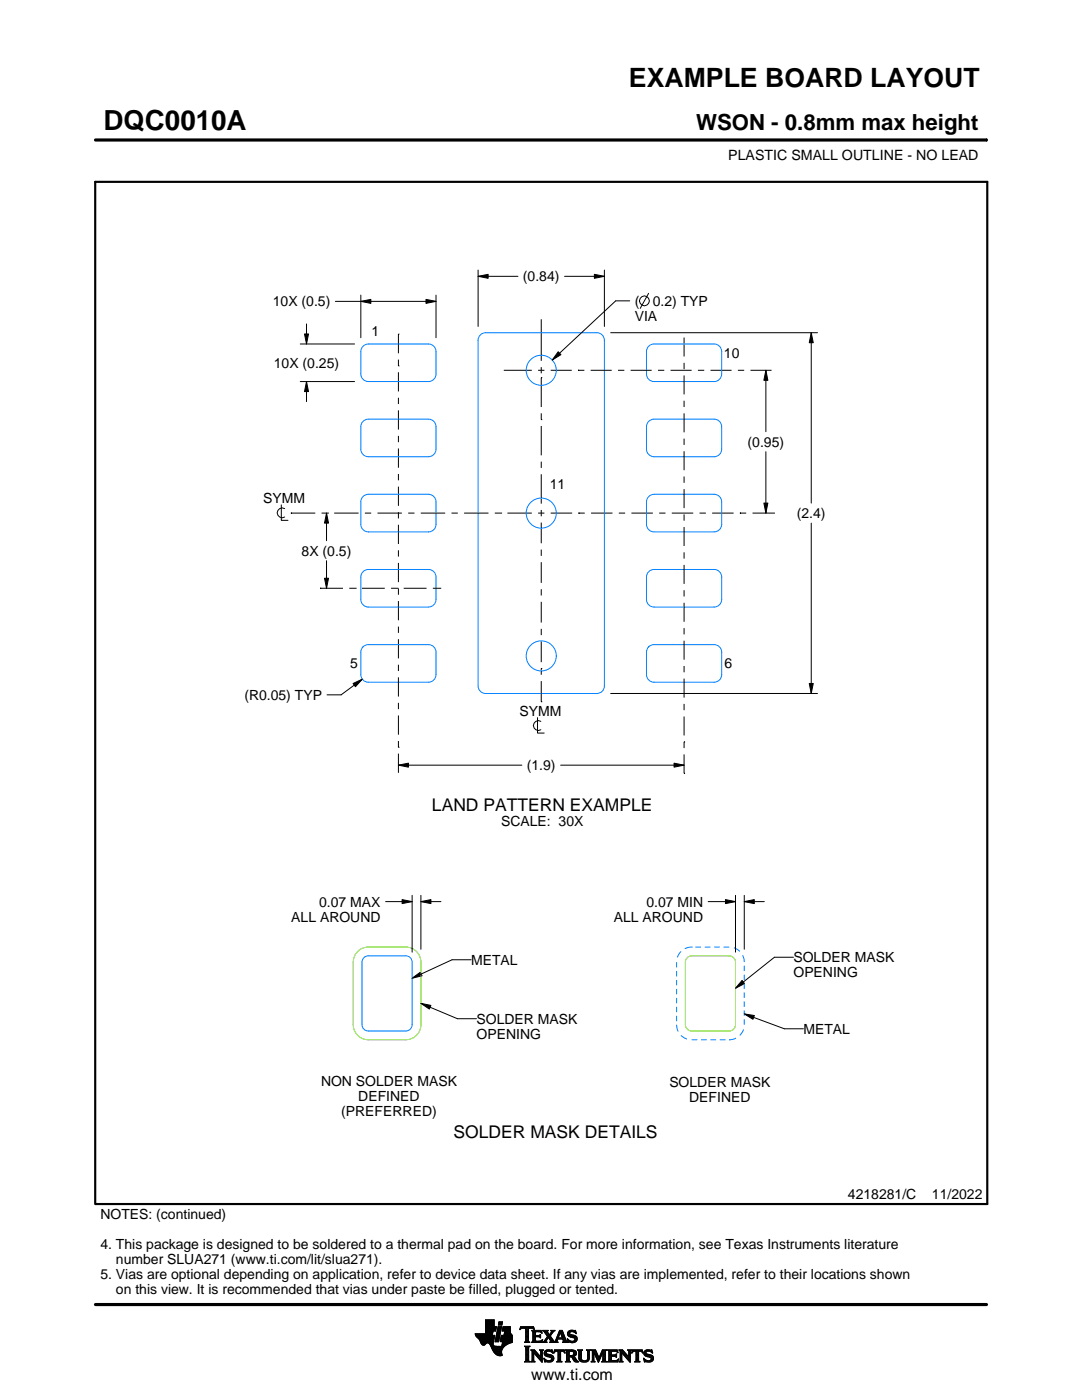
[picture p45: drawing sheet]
<svg xmlns="http://www.w3.org/2000/svg" width="216mm" height="279mm" viewBox="0 0 216 279" stroke-linecap="round" stroke-linejoin="round" font-family="sans-serif">
<defs><g id="words">
<text font-size="5.5" x="20.6" y="26">DQC0010A</text>
<text font-size="5.3" x="125.5" y="17.4">EXAMPLE BOARD LAYOUT</text>
<text font-size="4.4" x="138.9" y="26">WSON - 0.8mm max height</text>
<g font-size="3.5">
<text x="86.2" y="161.8">LAND PATTERN EXAMPLE</text>
<text x="90.5" y="227.1">SOLDER MASK DETAILS</text>
</g>
<text font-size="3.2" x="106" y="275.3">www.ti.com</text>
<g font-size="2.8">
<text x="145.3" y="32">PLASTIC SMALL OUTLINE - NO LEAD</text>
<text x="104.4" y="56.1">(0.84)</text>
<text x="54.4" y="61.1">10X (0.5)</text>
<text x="126.7" y="64">VIA</text>
<text x="126.7" y="61">(</text>
<text x="130.3" y="61">0.2) TYP</text>
<text x="74.1" y="67">1</text>
<text x="144.4" y="71.5">10</text>
<text x="54.6" y="73.4">10X (0.25)</text>
<text x="149.2" y="89.2">(0.95)</text>
<text x="52.5" y="100.3">SYMM</text>
<text x="109.7" y="97.5">11</text>
<text x="159" y="103.4">(2.4)</text>
<text x="60.2" y="110.9">8X (0.5)</text>
<text x="69.9" y="133.4">5</text>
<text x="144.6" y="133.3">6</text>
<text x="48.8" y="139.7">(R0.05) TYP</text>
<text x="103.7" y="142.8">SYMM</text>
<text x="105.1" y="153.7">(1.9)</text>
<text x="100" y="164.9">SCALE: 30X</text>
<text x="58.1" y="183.9">ALL AROUND</text>
<text x="63.7" y="180.9">0.07 MAX</text>
<text x="122.5" y="183.9">ALL AROUND</text>
<text x="129" y="180.9">0.07 MIN</text>
<text x="94" y="192.5">METAL</text>
<text x="158.3" y="192">SOLDER MASK</text>
<text x="158.3" y="195">OPENING</text>
<text x="95.1" y="204.3">SOLDER MASK</text>
<text x="95.1" y="207.3">OPENING</text>
<text x="160.3" y="206.3">METAL</text>
<text x="64.1" y="216.8">NON SOLDER MASK</text>
<text x="71.5" y="219.8">DEFINED</text>
<text x="133.6" y="217">SOLDER MASK</text>
<text x="137.5" y="220">DEFINED</text>
<text x="68.1" y="222.8">(PREFERRED)</text>
<text x="169.2" y="239.3">4218281/C</text>
<text x="186" y="239.3">11/2022</text>
<text x="20" y="243.3">NOTES: (continued)</text>
<text x="20" y="249.3">4. This package is designed to be soldered to a thermal pad on the board. For more information, see Texas Instruments literature</text>
<text x="20" y="255.3">5. Vias are optional depending on application, refer to device data sheet. If any vias are implemented, refer to their locations shown</text>
<text x="23.1" y="252.3">number SLUA271 (www.ti.com/lit/slua271).</text>
<text x="23.1" y="258.3">on this view. It is recommended that vias under paste be filled, plugged or tented.</text>
</g>
</g></defs>
<g fill="none" stroke="#000" stroke-width=".2">
<path d="M19.1 27.9h177.7M196.8 27.7v.5M72 58.9v8.5M85 59.7l2 .4-2 .4zM87 58.9v8.5M95.4 55.1l2-.4v.8zM95.4 53.9v11.3M95.4 55.1h8M112.6 55.1h8M118.6 54.7l2 .4-2 .4zM120.6 53.9v11.3M129.4 58.5l-1.6 3"/>
<path d="M59.9 76.2h10.9M59.9 68.6h10.9M60.8 66.7h.8l-.4 1.9zM61.2 76.2l.4 1.9h-.8zM61.2 64.6v4M61.2 76.2v4M66.9 60.1h20.1M72 60.1l2-.4v.8zM79.5 73h.1M79.5 66.7h.1M79.5 66.7v3.8M79.5 71.8v1.2"/>
<path d="M79.5 74.3v3.8M79.5 79.4v1.2M100.5 73.9h5.6M107.4 73.9h1.2M108 75.4h.1M108 63.7v8.3M108 73.3v1.2M108 75.4v5.8M109.9 73.9h4.2M111.4 70.2l.5 .6-1.7 1.1zM115.3 73.9h.1M115.3 73.9h1.3"/>
<path d="M117.9 73.9h4.2M121.9 66.4h41.2M123.3 73.9h1.3M125.7 60h-2.8l-12.7 11.9M125.8 73.9h4.2M131.3 73.9h1.2M133.8 73.9h4.2M136.5 67.4v3.8M136.5 72.4v1.3M136.5 74.9v3.8M136.5 80v1.2M139.3 73.9h1.2"/>
<path d="M141.8 73.9h4.2M147.2 73.9h1.3M149.8 73.9h4.1M152.8 73.9l.4 2h-.8zM152.8 73.9v12.2M161.9 66.4l.4 2h-.8zM161.9 66.4v34M79.5 81.9v3.8M79.5 87v1.2M79.5 89.5v3.8M79.5 94.6v1.3M79.5 97.1v3.9"/>
<path d="M108 83.7h.1M108 82.5v1.2M108 85v5.9M108 92.1v1.3M108 94.6v5.9M136.5 82.5v3.8M136.5 87.5v1.3M136.5 90.1v3.7M136.5 95.1v1.3M136.5 97.6v3.8M152.8 90.2v12.2M56.1 100.8v3h1.4"/>
<path d="M56.8 101.5a.98 .98 0 0 0-1.5 .8 .98 .98 0 0 0 1.5 .9M58 102.4h.1M58 102.4h4.9M63.9 117.4h.1M63.9 117.4h4.5M64.2 102.4h1.2M64.8 115.4h.8l-.4 2zM65.2 102.4l.4 2h-.8zM65.2 102.4v5.5M65.2 111.9v5.5M65.4 102.4h.1M66.7 102.4h4.8"/>
<path d="M69.7 117.4h1.3M71 117.4h.1M72.2 117.4h4.6M72.8 102.4h1.3M75.3 102.4h4.9M78 117.4h1.3M79.3 117.4h.1M79.5 102.2v1.3M79.5 104.7v3.9M79.5 109.8v1.3M79.5 112.3v3.9M79.5 117.4v1.3"/>
<path d="M79.5 120v3.8M80.5 117.4h4.6M81.4 102.4h1.3M84 102.4h4.8M86.4 117.4h1.6M90.1 102.4h1.2M92.6 102.4h4.9M98.7 102.4h1.3M100 102.4h.1M101.2 102.4h4.9M107.4 102.4h1.2M108 101.8v1.2"/>
<path d="M108 104.3v4.1M108 109.7v1.2M108 112.2v4.1M108 117.6v1.2M109.9 102.4h4.3M115.4 102.4h.1M115.4 102.4h1.3M117.9 102.4h4.3M123.5 102.4h1.2M126 102.4h4.3M131.5 102.4h1.3M134 102.4h4.3"/>
<path d="M136.5 102.7v1.2M136.5 105.2v3.8M136.5 110.2v1.3M136.5 112.7v3.8M136.5 117.8v1.2M139.6 102.4h1.2M142.1 102.4h4.3M147.6 102.4h.1M147.6 102.4h1.3M150.2 102.4h4.2M152.4 100.4h.8l-.4 2zM154.4 102.4h.1"/>
<path d="M161.9 104.4v34M70.4 136.4l1.9-.9-1.4 1.6zM72.3 135.5l-4.2 3.2h-2.8M79.5 125v1.3M79.5 127.6v3.8M79.5 132.7v1.2M79.5 135.2v3.8M108 133.4h.1M108 120.1v4.1M108 125.5v1.3M108 128v4.1M108 133.4v1.3"/>
<path d="M108 135.9v4.2M121.9 138.4h41.2M136.5 120.3v3.8M136.5 125.4v1.2M136.5 127.9v3.8M136.5 132.9v1.3M136.5 135.4v3.8M161.5 136.4h.8l-.4 2zM79.5 152.7l2-.4v.8zM79.5 149.1h.1M79.5 140.3v1.2M79.5 142.8v3.8"/>
<path d="M79.5 147.9v1.2M79.5 150.4v3.8M79.5 152.7h24.6M107.3 143.2v3.1h1.3M107.9 144a.98 .98 0 0 0-1.5 .8 .98 .98 0 0 0 1.5 .8M108 140.1h.1M111.9 152.7h24.6M134.5 152.3l2 .4-2 .4zM136.5 148h.1M136.5 154.3h.1M136.5 140.5v1.2M136.5 143v3.8"/>
<path d="M136.5 148v1.3M136.5 150.6v3.7M76.9 179.9h5.3M80.2 179.5l2 .4-2 .4zM82.2 178.7v11.3M84 179.9l2-.4v.8zM84 179.9h4M84 178.7v10.7M141.3 179.9h5.5M144.8 179.5l2 .4-2 .4zM146.8 178.7v11.3M148.5 179.9l2-.4v.8z"/>
<path d="M148.5 178.7v10.7M148.5 179.9h4M82.2 195.2l1.7-1.2 .3 .7zM94 191.5h-3.8l-8 3.7M148.1 195.7l.5 .6-1.8 .9zM158.3 191h-3.8l-7.7 6.2M84 200.2l2 .4-.3 .8zM84 200.2l7.3 3.1h3.8M148.5 202.3l2 .4-.3 .7zM148.5 202.3l8 3h3.8M94.8 266.2h3.5M94.8 266.3h3.5"/>
<path d="M94.9 266.4h3.3M94.9 266.5h3.8l-.2 1.2M94.9 266.5h3.8M95 266.6h3.7M95 266.7h3.7M95.1 266.8h3.6M95.2 266.9h3.4M95.3 267h3.3M95.4 267.1h3.2M95.5 267.2h3.1M95.6 267.3h3M95.7 267.4h2.8"/>
<path d="M95.7 267.5h2.8M95.8 267.6h2.7M95.8 267.7h2.7M95.9 267.8h2.6M95.9 267.9h2.5M95.9 268h2.5M96 268h1.1M96 268.1h1M96.1 268.2h.8M96.1 268.3h.7M96.2 268.4h.6M96.3 268.4h.4"/>
<path d="M96.9 266.1h1.4M96.9 266h1.4M96.9 265.9h1.4M96.9 265.8h1.5M96.9 265.7h1.5M96.9 264.7l2.2 .1-.2 .9h-.5l-.2 .8M96.9 265.6h2M96.9 265.5h2M96.9 265.4h2M96.9 265.3h2.1M96.9 265.2h2.1M96.9 265.1h2.1"/>
<path d="M96.9 265h2.1M96.9 264.9h2.1M96.9 264.8h2.2M96.9 264.6h1.7M96.9 264.5h1.7M96.9 264.4h1.7M96.9 264.3h1.7M96.9 264.2h1.7M96.9 264.1h1.7M96.9 264h1.7M96.9 263.9h1.7M96.9 263.8h1.7"/>
<path d="M96.9 263.7h1.7M96.9 263.6h1.7M96.9 263.5h1.7M96.9 263.4h1.7M97.5 268h.9M97.6 268.1h.8M97.7 268.2h.7M97.7 268.3h.7M97.8 268.4h.6M97.9 268.5h.6M97.9 268.6h.7M98 268.7h1.1"/>
<path d="M98 268.8h2.6M98 268.8h2.5M98.1 268.9h2.3M98.1 269h2.3M98.1 269.1h2.2M98.2 269.2h2.1M98.2 269.2h2M98.2 269.3h2M98.3 269.4h1.9M98.3 269.5h1.8M98.4 269.6h1.7M98.4 268v.4l.3 .2 2 .1"/>
<path d="M98.5 269.7h1.6M98.5 267.7l-.1 .3M98.5 269.8h1.6M98.6 269.9h1.5M98.6 264.8v-1.4h-1.7v2.8h-2.1l.1 .3 .8 .9 .6 1h.4l.5-.4 .4 .1 1 1.8 .8 .6h.8l-.1-1.1 .8-.9M98.6 270h1.5M98.7 270h1.4M98.8 270.1h1.3M98.8 267.7h.7M98.8 267.6h.7M98.8 267.5h.7M98.9 270.2h1.2"/>
<path d="M98.9 267.4h.7M98.9 267.3h.7M98.9 267.2h.7M98.9 267.1h.7M98.9 267h.7M98.9 270.3h1.3M99 266.9h.6M99 266.9h.7M99 266.8h.7M99 266.7h.7M99 266.6h.7M99 266.5h.7"/>
<path d="M99.1 270.4h1.1M99.1 266.4h.7M99.1 266.3h.7M99.1 266.2h.7M99.1 266.1h.7M99.1 266h.7M99.2 265.9h.7M99.2 265.8h.7M99.2 270.4h1M99.2 265.7h.7M99.2 265.6h.7M99.2 265.5h.7"/>
<path d="M99.3 265.4h.6M99.3 265.4h.7M99.3 265.3h.7M99.3 265.2h.7M99.3 265.1h.7M99.3 265h.7M99.4 270.5h.8M99.4 264.9h.7M99.4 264.8h.7M99.4 264.8h.7l-.6 3h-.7zM99.4 264.5l.2-.7h.7l-.2 .7h-.7M99.5 264.4h.6"/>
<path d="M99.5 264.3h.7M99.5 264.2h.7M99.5 264.1h.7M99.5 264h.7M99.5 263.9h.7M99.6 263.8h.7M99.8 270.6h.1M99.8 267.7h2.4M99.8 267.6h2.4M99.8 267.5h2.4M99.9 267.4h2.3M99.9 267.3h2.3"/>
<path d="M99.9 267.2h2.3M99.9 267.1h2.3M99.9 267h2.3M99.9 266.9h2.3M100 266.9h2.2M100 266.8h2.2M100 266.7h2.2M100 266.6h2.2M100 266.5h2.2M100.1 268.6h.7M100.2 268.5h.7M100.2 268.4h.8"/>
<path d="M100.2 268.4h.9M100.2 268.3h1M100.2 268.2h1.2M100.2 265.6h1.6M100.2 268.1h1.4M100.2 265.5h1.6M100.2 268h1.6M100.3 265.4h1.5M100.3 268h1.7M100.3 267.9h1.9M100.3 265.3h1.5M100.3 267.8h1.9"/>
<path d="M100.3 265.2h1.5M100.3 265.1h1.5M100.3 265h1.5M100.4 264.9h1.4M100.4 264.8h1.4M100.6 266.5l.1-.8h-.5l.2-.9h1.4l.1 1.1 .3 .6v1.4l-1.3 .6M100.6 266.4h1.5M100.6 266.3h1.4M100.6 266.2h1.4M100.6 266.1h1.3M100.7 266h1.2M100.7 265.9h1.2"/>
<path d="M100.7 265.8h1.1M100.7 265.7h1.1M102.2 266.5h-2.2l-.2 1.1 .1 .2h.4l-.2 .9M103.7 265.3h.1M103.8 265.2h.2M103.8 265h2.8M103.8 264.9h2.7M103.9 264.8h2.6M104.7 267.8h1M104.7 271.8h1.1M104.7 268.7h1M104.8 267.7h.7"/>
<path d="M104.8 271.7h.8M104.9 265.2h.6M104.9 268.9h.6M104.9 267.6h.6M104.9 267.5l-.2 .3M104.9 267.5h.6M104.9 267.4h.6M104.9 267.3h.6M104.9 267.2h.6M104.9 267.1h.6M104.9 267h.6M104.9 266.8h.6"/>
<path d="M104.9 266.7h.6M104.9 266.6h.6M104.9 266.5h.6M104.9 266.4h.6M104.9 266.3h.6M104.9 266.2h.6M104.9 266.1h.6M104.9 265.9h.6M104.9 265.8h.6M104.9 265.7h.6M104.9 265.6h.6M104.9 265.5h.6"/>
<path d="M104.9 265.4h.6M104.9 265.3h.6M104.9 271.5h.6M104.9 269h.6M104.9 271.4h.6M104.9 271.4v-2.4l-.2-.4h1.1l-.3 .4v2.4M104.9 271.4l-.2 .4h1.1l-.3-.4M104.9 271.3h.6M104.9 271.2h.6M104.9 271.1h.6M104.9 271h.6M104.9 270.9h.6"/>
<path d="M104.9 270.8h.6M104.9 270.6h.6M104.9 270.5h.6M104.9 270.4h.6M104.9 270.3h.6M104.9 270.2h.6M104.9 270.1h.6M104.9 270h.6M104.9 269.9h.6M104.9 269.8h.6M104.9 269.6h.6M104.9 269.5h.6"/>
<path d="M104.9 269.4h.6M104.9 269.3h.6M104.9 269.2h.6M104.9 269.1h.6M105.5 267.5l.2 .3M105.5 267.5v-2.3l.7-.1 .4 .3-.1-.6h-2.6l-.1 .6 .4-.3 .7 .1v2.3M105.7 267.8h-1M105.9 271.8h.8M105.9 269.4h.8M106.1 269.5h.7M106.1 267.8h2M106.1 271.7h.5"/>
<path d="M106.2 269.6h.7M106.2 271.5h.3M106.2 265.6h1.8M106.2 269.8h.8M106.2 271.4h.3M106.2 271.4l-.3 .4h.8l-.2-.4M106.2 271.3h.3M106.2 271.2h.3M106.2 271.1h.3M106.2 271h.3M106.2 270.9h.3M106.2 270.8h.3"/>
<path d="M106.2 270.6h.3M106.2 270.5h.3M106.2 270.4h.3M106.2 270.3h.3M106.2 270.2h.3M106.2 270.1h.3M106.2 270h1M106.2 269.9h.9M106.2 269.8v1.6M106.2 269.8l-.3-.4h.8l1.2 1.4M106.3 267.7h1.8M106.3 265.7h1.8"/>
<path d="M106.3 267.6h.6M106.3 265.8h.6M106.3 267.5l-.2 .3M106.3 267.5h.5M106.3 267.4h.5M106.3 267.3h.5M106.3 267.2h.5M106.3 267.1h.5M106.3 267h.5M106.3 266.8h.5M106.3 266.7h1.6M106.3 266.6h1.6"/>
<path d="M106.3 266.5h.5M106.3 266.4h.5M106.3 266.3h.5M106.3 266.2h.5M106.3 266.1h.5M106.3 265.9h.5M106.4 265.2h.2M106.5 270h.1M106.5 270v1.4M106.5 265.3h.1M106.6 270.1h.7M106.7 270.2h.7"/>
<path d="M106.8 270.3h.7M106.8 265.9l.2-.1h.6l.6 .2-.2-.5h-1.9l.2 .3v1.7M106.8 265.9v.6h.8l.3-.2v.7M106.9 270.4h.7M107 270.5h.7M107.1 270.6h.7M107.2 270.8h1M107.3 270.9h.9M107.4 271h.8M107.5 271.1h.7M107.6 271.2h.6M107.6 266.5h.3"/>
<path d="M107.7 271.3h.5M107.7 269.4h.7M107.7 266.8h.2M107.7 267.6h.5M107.8 266.4h.1M107.8 271.4h.4M107.8 267h.1M107.8 265.8h.3M107.8 269.5h.5M107.9 271.5h.3M107.9 269.6h.3M107.9 267l-.3-.2h-.8l.1 .8h.9l.5-.2"/>
<path d="M107.9 269.8h.3M107.9 270.6h.3M107.9 270.5h.3M107.9 270.4h.3M107.9 270.3h.3M107.9 270.2h.3M107.9 270.1h.3M107.9 270h.3M107.9 269.9h.3M107.9 269.8v1M107.9 269.8l-.2-.4h.7l-.2 .4M108 271.7h.2"/>
<path d="M108 265.9h.1M108 267.5h.2M108.1 271.8h.1M108.1 266.1h.1M108.2 267.4h.1M108.2 269.8v2.1l-1.7-1.9M108.2 267.8h.9M108.3 267.4l-.2 .5-2-.1M108.3 265.6h1M108.5 267.7h.5M108.5 271.1l.8 .4h.5l.2-.2-.1-.3-1-.4-.3-.3 .1-.7 .8-.2 .5 .1 .2-.1 .1 .6-.9-.3-.3 .1-.1 .3 1.3 .4 .2 .6M108.5 271.1h.1"/>
<path d="M108.5 265.7h.7M108.5 271.2h.2M108.6 271.3h.2M108.6 270.1h.4M108.6 270h.4M108.6 270.2h.6M108.6 267.6h.4M108.6 271.4h.4M108.6 269.9h.4M108.6 270.3h1M108.6 265.8h.7M108.6 271.5h.8"/>
<path d="M108.6 269.8h.5M108.7 271.7h1.5M108.7 270.4h1.3M108.7 267.5h.3M108.7 271.8h.1M108.7 265.9h.6M108.7 269.6h1.5M108.8 267.4h.3M108.8 270.5h1.5M108.8 266.1h.6M108.8 269.5h1.4M108.8 267.3h.4"/>
<path d="M108.9 266.2h.6M108.9 267.2h.4M108.9 266.3h.6M108.9 270.6h1.5M109 267.1h.3M109 266.4h1M109.1 271.8h.9M109.1 269.4h.7M109.1 267h.9M109.1 266.5h.8M109.1 267.8h-.9M109.2 266.8h.8"/>
<path d="M109.2 266.6h.6M109.2 266.7h.7M109.2 266.7l-.6 .9-.4 .2M109.3 270.8h1.1M109.5 267.1h.6M109.6 267.2h.6M109.7 271.5h.7M109.7 267.3h.6M109.7 267.8l.2-.1-.5-.8-.4 .8 .1 .1M109.7 267.8h1.6M109.7 266.3h.4M109.7 267.4h.6"/>
<path d="M109.8 270.9h.7M109.8 266.2h.3M109.8 266.6l.9 1.2 1-2.3h.5l.8 2.1 .3 .2M109.8 267.5h.6M109.9 266.1h.3M109.9 269.8h.4M109.9 267.6h.6M109.9 267.7h.7M109.9 271.4h.5M109.9 265.9h.4M110 271h.5M110 265.6h.7"/>
<path d="M110 265.9l-.4 .5-.4-.6 .2-.3h-1.1l.9 1.2M110 265.9l.1-.2-.2-.2h.8l-.9 1.1M110 271.3h.5M110 265.8h.4M110 271.1h.5M110 271.2h.5M110.1 269.4h.1M110.1 265.7h.4M110.1 269.9h.2M110.2 270h.1M110.5 270h.1M110.5 269.9h.2"/>
<path d="M110.5 271.1l-.3 .6-.7 .2-.6-.2-.2 .1-.2-.7M110.5 269.8h.3M110.6 269.6h2.1M110.6 269.5h2M110.6 269.4h2M110.7 267.7h.5M110.8 267.6h.4M110.9 267.5h.3M110.9 267.4h.3M111 267.3h.3M111 267.2h1.8M111 267.1h1.8"/>
<path d="M111.1 267h.3M111.1 271.8h1M111.1 266.8h.4M111.2 266.7h.3M111.2 267.5l.1-.2h1l.1 .2M111.2 267.5v.3h.1M111.2 266.6h.3M111.3 266.5h.3M111.3 271.7h.6M111.3 266.4h.3M111.3 271.5h.6M111.3 267.8h-1.6"/>
<path d="M111.3 269.8h.6M111.4 266.3h.3M111.4 271.4h.5M111.4 271.4l-.1-1.7h-.4l-.4 .4 .2-.7h1.9l.1 .7-.4-.4h-.4v1.7M111.4 270.5h.5M111.4 270.4h.5M111.4 270.3h.5M111.4 270.2h.5M111.4 270.1h.5M111.4 270h.5M111.4 269.9h.5M111.4 271.4l-.3 .4h1l-.2-.4"/>
<path d="M111.4 271.3h.5M111.4 271.2h.5M111.4 271.1h.5M111.4 271h.5M111.4 270.9h.5M111.4 270.8h.5M111.4 270.6h.5M111.4 266.2h.3M111.4 266.1h.4M111.5 265.9h.9M111.5 265.8h.8M111.6 265.7h.7"/>
<path d="M111.6 265.6h.6M111.8 265.9l.4 1.1h-.8zM111.9 266.1h.5M111.9 266.2h.5M111.9 266.3h.6M112 266.4h.5M112 266.5h.6M112.1 266.6h.5M112.1 266.7h.6M112.1 266.8h.6M112.2 267h.5M112.2 267.8h1.1"/>
<path d="M112.3 267.3h.6M112.3 267.4h.6M112.4 267.5h.6M112.4 267.5v.3h-.2M112.4 269.8h.3M112.4 267.6h.6M112.4 267.7h.7M112.6 269.9h.1M112.6 270h.2M112.8 271.8h1M112.8 269.4h1.6M113 269.5h1.7"/>
<path d="M113 271.7h.7M113 269.6h1.9M113 271.5h.6M113 269.8h.6M113 271.4h.6M113 271.4l-.2 .4h1l-.2-.4M113 271.3h.6M113 271.2h.6M113 271.1h.6M113 271h.6M113 270.9h.6M113 270.8h1.5"/>
<path d="M113 270.6h1.6M113 270.5h1.8M113 270.4h.6M113 270.3h.6M113 270.2h.6M113 270.1h.6M113 270h.6M113 269.9h.6M113 269.8v1.6M113 269.8l-.2-.4h1.5l.5 .2 .2 .3v.4l-.2 .3-.4 .1M113.2 267.3h.2M113.2 267.4h.3"/>
<path d="M113.2 266.2h.5M113.2 266.3h.6M113.2 266.1h.5M113.3 267.5h.3M113.3 267.8h-1.1M113.3 266.4h.9M113.3 265.9h.4M113.3 267.6h.6M113.3 266.5h1.3M113.3 267.7h1.6M113.3 265.8h.5M113.3 267.8h.2"/>
<path d="M113.4 266.6h1.5M113.4 265.7h1.5M113.4 265.7l.5-.2 .7 .1 .2-.1 .1 .7-.7-.4h-.4l-.1 .3 .1 .2 .9 .2 .4 .3 .1 .5-.3 .5-.6 .2-.7-.2-.2 .1-.2-.7 .9 .5 .4-.1 .2-.3-.1-.3-1.2-.4-.2-.5zM113.5 266.7h1.5M113.5 265.6h1.4M113.6 271.4v-.6h.4l.7 .9 .8 .1M113.6 269.9l.1-.2 .7 .2v.4l-.4 .2M113.6 269.9v.6M113.7 267.8h1.1M113.8 266.8h1.3M113.8 265.5h.6M114 268h.4"/>
<path d="M114.1 270.9h.6M114.2 271h.6M114.2 271.1h.7M114.3 271.2h.6M114.3 267h.8M114.3 269.8h.7M114.3 270.4h.6M114.4 271.3h.6M114.4 270.7l1.1 1.1M114.4 270.7h.1M114.4 271.4h.7M114.4 269.9h.6"/>
<path d="M114.4 270.3h.6M114.5 267.6h.5M114.5 270.2h.5M114.5 270h.5M114.5 265.8h.4M114.5 270.1h.5M114.5 271.5h.7M114.6 271.7h.7M114.6 267.1h.6M114.6 267.5h.5M114.7 267.2h.5M114.7 267.4h.5"/>
<path d="M114.7 265.9h.3M114.7 267.3h.5M114.7 271.8h.8M114.8 266.1h.2M114.9 266.2h.1M115.3 269.4h.9M115.4 269.5h.7M115.5 269.6h.5M115.5 269.8h.5M115.5 269.8v1.4l.4 .5 .6 .2 .6-.1 .4-.3 .1-.5M115.5 271h.5M115.5 270.9h.5"/>
<path d="M115.5 270.8h.5M115.5 270.6h.5M115.5 270.5h.5M115.5 270.4h.5M115.5 270.3h.5M115.5 270.2h.5M115.5 270.1h.5M115.5 270h.5M115.5 269.9h.5M115.5 269.8l-.2-.4h.9l-.2 .4M115.5 271.1h.5M115.5 271.2h.5"/>
<path d="M115.5 271.3h.6M115.6 271.4h.6M115.7 271.5h.8M115.8 271.7h1.5M116 271l.2 .4 .4 .2 .5-.2 .2-.4M116 269.8v1.2M116 271.8h1.1M116.8 271.5h.6M117 269.4h.8M117.1 271.4h.4M117.2 269.5h.5M117.2 271.3h.4"/>
<path d="M117.2 269.6h.4M117.2 271.2h.4M117.2 271.1h.4M117.3 269.8h.3M117.3 271h.3M117.3 270.9h.3M117.3 270.8h.3M117.3 270.6h.3M117.3 270.5h.3M117.3 270.4h.3M117.3 270.3h.3M117.3 270.2h.3"/>
<path d="M117.3 270.1h.3M117.3 270h.3M117.3 269.9h.3M117.6 269.8l.2-.4h-.8l.2 .3 .1 1.3M117.6 269.8v1.2M118 271.8h.7M118 269.4h.8M118.1 269.5h.8M118.1 271.7h.5M118.2 269.6h.7M118.2 271.5h.3M118.2 269.8h.8"/>
<path d="M118.2 271.4h.3M118.2 269.8l-.2-.4h.8l.7 1.6 .7-1.6h.9l-.3 .4M118.2 271.4l-.2 .4h.7l-.2-.4M118.2 271.3h.3M118.2 271.2h.3M118.2 271.1h.3M118.2 271h.3M118.2 270.9h.3M118.2 270.8h.3M118.2 270.6h.3M118.2 270.5h.3M118.2 270.4h.3"/>
<path d="M118.2 270.3h.3M118.2 270.2h.3M118.2 270.1h.3M118.2 270h.9M118.2 269.9h.8M118.2 269.8v1.6M118.6 270.1h.5M118.6 270.2h.6M118.7 270.3h.5M118.7 270.4h.6M118.8 270.5h.5M118.8 270.6h.6"/>
<path d="M118.9 270.8h.5M118.9 270.9h.6M119 271h.8M119 271.1h.8M119.1 271.2h.6M119.1 271.3h.6M119.2 271.4h.4M119.2 271.5h.4M119.3 271.7h.2M119.3 271.8h.2M119.6 270.9h.3M119.6 270.8h.3"/>
<path d="M119.7 270.6h.3M119.7 270.5h.3M119.8 270.4h.3M119.8 270.3h.3M119.9 270.2h.3M119.9 270.1h.3M120 270h.8M120 269.9h.8M120 269.8h.8M120.1 271.8h1M120.1 269.6h.7M120.1 269.5h.8"/>
<path d="M120.2 269.4h.9M120.2 271.7h.7M120.3 271.5h.5M120.3 271.4h.5M120.3 271.4l-.2 .4h1l-.3-.4M120.3 271.4v-1.5l-.9 2-.9-2v1.5M120.3 271.3h.5M120.3 271.2h.5M120.3 271.1h.5M120.3 271h.5M120.3 270.9h.5M120.3 270.8h.5"/>
<path d="M120.3 270.6h.5M120.3 270.5h.5M120.3 270.4h.5M120.3 270.3h.5M120.3 270.2h.5M120.3 270.1h.5M120.8 269.8v1.6M121.2 271.8h2M121.2 269.4h1.9M121.4 269.5h1.8M121.4 271.7h1.9M121.5 269.6h1.7"/>
<path d="M121.5 271.5h1.8M121.5 269.8h.5M121.5 271.4h.5M121.5 269.8l-.3-.4h1.9l.2 .6M121.5 269.9h.5M121.5 269.8v1.6M121.5 271.3h.5M121.5 271.2h.5M121.5 271.1h.5M121.5 271h.5M121.5 270.9h.5M121.5 270.8h.5"/>
<path d="M121.5 270.6h1.5M121.5 270.5h1.5M121.5 270.4h1.5M121.5 270.3h.5M121.5 270.2h.5M121.5 270.1h.5M121.5 270h.5M122.6 270.4l.4-.2v.7l-.2-.2h-.8v.8h.2M122.9 270.8h.1M122.9 270.3h.1M123 269.8h.3M123.1 271.4h.3"/>
<path d="M123.2 269.9h.1M123.3 270h.1M123.3 270l-.4-.3h-.8l-.1 .7M123.3 271.3h.1M123.4 271.2h.1M123.4 271.2l-.2 .6h-2l.3-.4M123.4 271.2l-.3 .3h-.4M123.5 271.8h.8M123.5 269.4h.7M123.6 269.5h.7M123.7 271.7h.5M123.7 269.6h.7"/>
<path d="M123.7 271.5h.4M123.7 269.8h.8M123.7 271.4h.4M123.7 271.4l-.2 .4h.8l-.2-.4M123.7 271.3h.4M123.7 271.2h.4M123.7 271.1h.4M123.7 271h.4M123.7 270.9h.4M123.7 270.8h.4M123.7 270.6h.4M123.7 270.5h.4"/>
<path d="M123.7 270.4h.4M123.7 270.3h.4M123.7 270.2h.4M123.7 270.1h.4M123.7 270h1M123.7 269.9h.9M123.7 269.8v1.6M123.7 269.8l-.2-.4h.7l1.2 1.4 .1-1M124.1 270v1.4M124.1 270h.1M124.2 270.1h.6M124.2 270.2h.7"/>
<path d="M124.3 270.3h.7M124.4 270.4h.7M124.5 270.5h.7M124.6 270.6h.7M124.7 270.8h1.1M124.8 270.9h1M124.9 271h.9M125 271.1h.8M125.1 271.2h.7M125.2 271.3h.6M125.2 269.4h.8M125.3 271.4h.5"/>
<path d="M125.4 269.5h.5M125.4 271.5h.4M125.4 269.6h.4M125.5 269.8h.3M125.5 269.8l-.3-.4h.8l-.2 .4M125.5 270.4h.3M125.5 270.3h.3M125.5 270.2h.3M125.5 270.1h.3M125.5 270h.3M125.5 269.9h.3M125.5 270.6h.3"/>
<path d="M125.5 270.5h.3M125.5 271.7h.3M125.6 271.8h.2M125.8 269.8v2.1l-1.7-1.9M126 270h.1M126.1 269.9h.1M126.1 269.8h.3M126.1 269.6h2.1M126.2 269.5h2M126.2 269.4h2M126.6 271.8h1.1M126.9 271.7h.6"/>
<path d="M126.9 271.5h.5M126.9 269.8h.5M126.9 271.4h.5M126.9 271.4v-1.7h-.5l-.3 .4 .1-.7h1.9l.2 .7-.4-.4h-.5v1.7M126.9 270.5h.5M126.9 270.4h.5M126.9 270.3h.5M126.9 270.2h.5M126.9 270.1h.5M126.9 270h.5M126.9 269.9h.5M126.9 271.4l-.3 .4h1.1l-.3-.4"/>
<path d="M126.9 271.3h.5M126.9 271.2h.5M126.9 271.1h.5M126.9 271h.5M126.9 270.9h.5M126.9 270.8h.5M126.9 270.6h.5M128 269.8h.3M128.1 269.9h.2M128.2 270h.1M128.4 271.1h.1M128.4 271.2h.2"/>
<path d="M128.5 271.3h.2M128.5 270.1h.4M128.5 270h.4M128.5 270.2h.6M128.5 271.4h.4M128.5 269.9h.4M128.5 270.3h1M128.5 271.5h.8M128.5 269.8h.5M128.6 271.7h1.5M128.6 270.4h1.3M128.6 271.8h.1"/>
<path d="M128.6 269.6h1.5M128.7 270.5h1.5M128.7 269.5h1.4M128.8 270.6h1.5M128.9 271.8h1M129 269.4h.7M129.1 270.8l-.6-.4 .1-.7 .5-.3 .8 .1 .2-.1 .1 .7-.8-.4-.4 .1-.1 .2 1.3 .5 .2 .6M129.1 270.8l.8 .2v.4l-.7 .1-.8-.4M129.2 270.8h1.1M129.6 271.5h.7M129.6 270.9h.8M129.8 269.8h.4"/>
<path d="M129.8 271.4h.5M129.9 271h.5M129.9 271.3h.5M129.9 271.1h.5M129.9 271.2h.5M129.9 269.4h.2M130 269.9h.2M130.1 270h.1M130.4 271.1l-.3 .6-.7 .2-.6-.2-.2 .1-.2-.7"/>
<circle cx="128.6" cy="60" r=".98"/>
</g>
<g fill="#000">
<path d="M95.4 55.1l2-.4v.8zM118.6 54.7l2 .4-2 .4zM60.8 66.7h.8l-.4 1.9zM61.2 76.2l.4 1.9h-.8zM72 60.1l2-.4v.8zM85 59.7l2 .4-2 .4zM111.4 70.2l.5 .6-1.7 1.1zM152.8 73.9l.4 2h-.8zM161.9 66.4l.4 2h-.8zM65.2 102.4l.4 2h-.8zM64.8 115.4h.8l-.4 2zM152.4 100.4h.8l-.4 2z"/>
<path d="M70.4 136.4l1.9-.9-1.4 1.6zM161.5 136.4h.8l-.4 2zM79.5 152.7l2-.4v.8zM134.5 152.3l2 .4-2 .4zM80.2 179.5l2 .4-2 .4zM84 179.9l2-.4v.8zM144.8 179.5l2 .4-2 .4zM148.5 179.9l2-.4v.8zM82.2 195.2l1.7-1.2 .3 .7zM148.1 195.7l.5 .6-1.8 .9zM84 200.2l2 .4-.3 .8zM148.5 202.3l2 .4-.3 .7z"/>
</g>
<path d="M19 36.3h178v204h-178z" fill="none" stroke="#000" stroke-width=".43"/>
<path d="M19 27.9h177.8M19 260.3h177.8" fill="none" stroke="#000" stroke-width=".63"/>
<g fill="none" stroke="#0080ff" stroke-width=".2">
<path d="M72.6 68.9l.9-.3h12a1.5 1.5 0 0 1 1.5 1.5v4.5a1.5 1.5 0 0 1-1.5 1.6h-12a1.5 1.5 0 0 1-1.5-1.5v-4.6l.1-.4zM96 66.7l.9-.3h22.2a1.5 1.5 0 0 1 1.5 1.5v69a1.5 1.5 0 0 1-1.5 1.5h-22.2a1.5 1.5 0 0 1-1.5-1.5v-69l.1-.5zM129.6 68.9l.9-.3h12a1.5 1.5 0 0 1 1.5 1.6v4.4a1.5 1.5 0 0 1-1.5 1.6h-12a1.5 1.5 0 0 1-1.5-1.5v-4.6l.1-.4zM72.6 98.9l.9-.2h12a1.5 1.5 0 0 1 1.5 1.4v4.5a1.5 1.5 0 0 1-1.5 1.5l-12 .1a1.5 1.5 0 0 1-1.5-1.5v-4.5l.1-.5zM72.6 83.9l.9-.3 12 .1a1.5 1.5 0 0 1 1.5 1.5v4.4a1.5 1.5 0 0 1-1.5 1.5l-12 .1a1.5 1.5 0 0 1-1.5-1.5v-4.5l.1-.5zM129.6 98.9l.9-.2h12a1.5 1.5 0 0 1 1.5 1.5v4.4a1.5 1.5 0 0 1-1.5 1.5l-12 .1a1.5 1.5 0 0 1-1.5-1.5v-4.5l.1-.5zM129.6 83.9l.9-.3 12 .1a1.5 1.5 0 0 1 1.5 1.5v4.4a1.5 1.5 0 0 1-1.5 1.5l-12 .1a1.5 1.5 0 0 1-1.5-1.6v-4.4l.1-.5zM72.6 113.9l.9-.2h12a1.5 1.5 0 0 1 1.5 1.4v4.5a1.5 1.5 0 0 1-1.5 1.5h-12a1.5 1.5 0 0 1-1.5-1.4v-4.5l.1-.5zM129.6 113.9l.9-.2h12a1.5 1.5 0 0 1 1.5 1.5v4.4a1.5 1.5 0 0 1-1.5 1.5h-12a1.5 1.5 0 0 1-1.5-1.5v-4.4l.1-.5zM72.4 129.1l.5-.3 .6-.1 12-.1a1.5 1.5 0 0 1 1.5 1.5v4.5a1.5 1.5 0 0 1-1.5 1.6l-12-.1a1.5 1.5 0 0 1-1.5-1.4v-4.5l.1-.6zM129.4 129.1l.5-.3 .6-.1 12-.1a1.5 1.5 0 0 1 1.5 1.5v4.5a1.5 1.5 0 0 1-1.5 1.6l-12-.1a1.5 1.5 0 0 1-1.5-1.5v-4.4l.1-.6zM72.7 191l.8-.2h7.5a1.25 1.25 0 0 1 1.2 1.2v12.5a1.25 1.25 0 0 1-1.2 1.3h-7.5a1.25 1.25 0 0 1-1.3-1.3v-12.5l.1-.4z"/>
<path d="M135 192v1.1M135 193.8v1.1M135 195.6v1.1M135 197.4v1M135 199.2v1M135.9 189.9l-.7 1.2M138 189h.1M138 189l-1.4 .3M138.8 189h1.1M140.6 189h1.2M142.5 189h1.1M144.4 189h1.1"/>
<path d="M146.4 189.2l1.2 .7M148.2 190.6l.3 1.4M148.5 192.7v1.1M148.5 194.5v1.1M148.5 196.3v1.1M148.5 198.1v1.1M148.5 199.9v1M135 204.5l.3 1.4M135 200.9v1.1M135 202.7v1.1M135.9 206.6l1.2 .8M138 207.5h1.1"/>
<path d="M139.9 207.5h1.1M141.8 207.5h1.1M143.6 207.5h1.2M145.5 207.5h.1M146.9 207.2l-1.4 .3M148.4 205.4l-.8 1.2M148.5 201.7v1M148.5 203.4v1.1"/>
<circle cx="108" cy="73.9" r="3"/>
<circle cx="108" cy="102.4" r="3"/>
<circle cx="108" cy="130.9" r="3"/>
</g>
<path d="M71.6 189.7l1.2-.6 .7-.1h7.5a3 3 0 0 1 3 3v12.5a3 3 0 0 1-3 3h-7.5a3 3 0 0 1-3-3v-12.5a2.99 2.99 0 0 1 1.1-2.3zM137.3 191l.7-.2h7.5a1.25 1.25 0 0 1 1.3 1.2v12.5a1.25 1.25 0 0 1-1.3 1.3h-7.5a1.25 1.25 0 0 1-1.2-1.3v-12.5v-.4z" fill="none" stroke="#6ef200" stroke-width=".2"/>
<use href="#words"/>
</svg>
